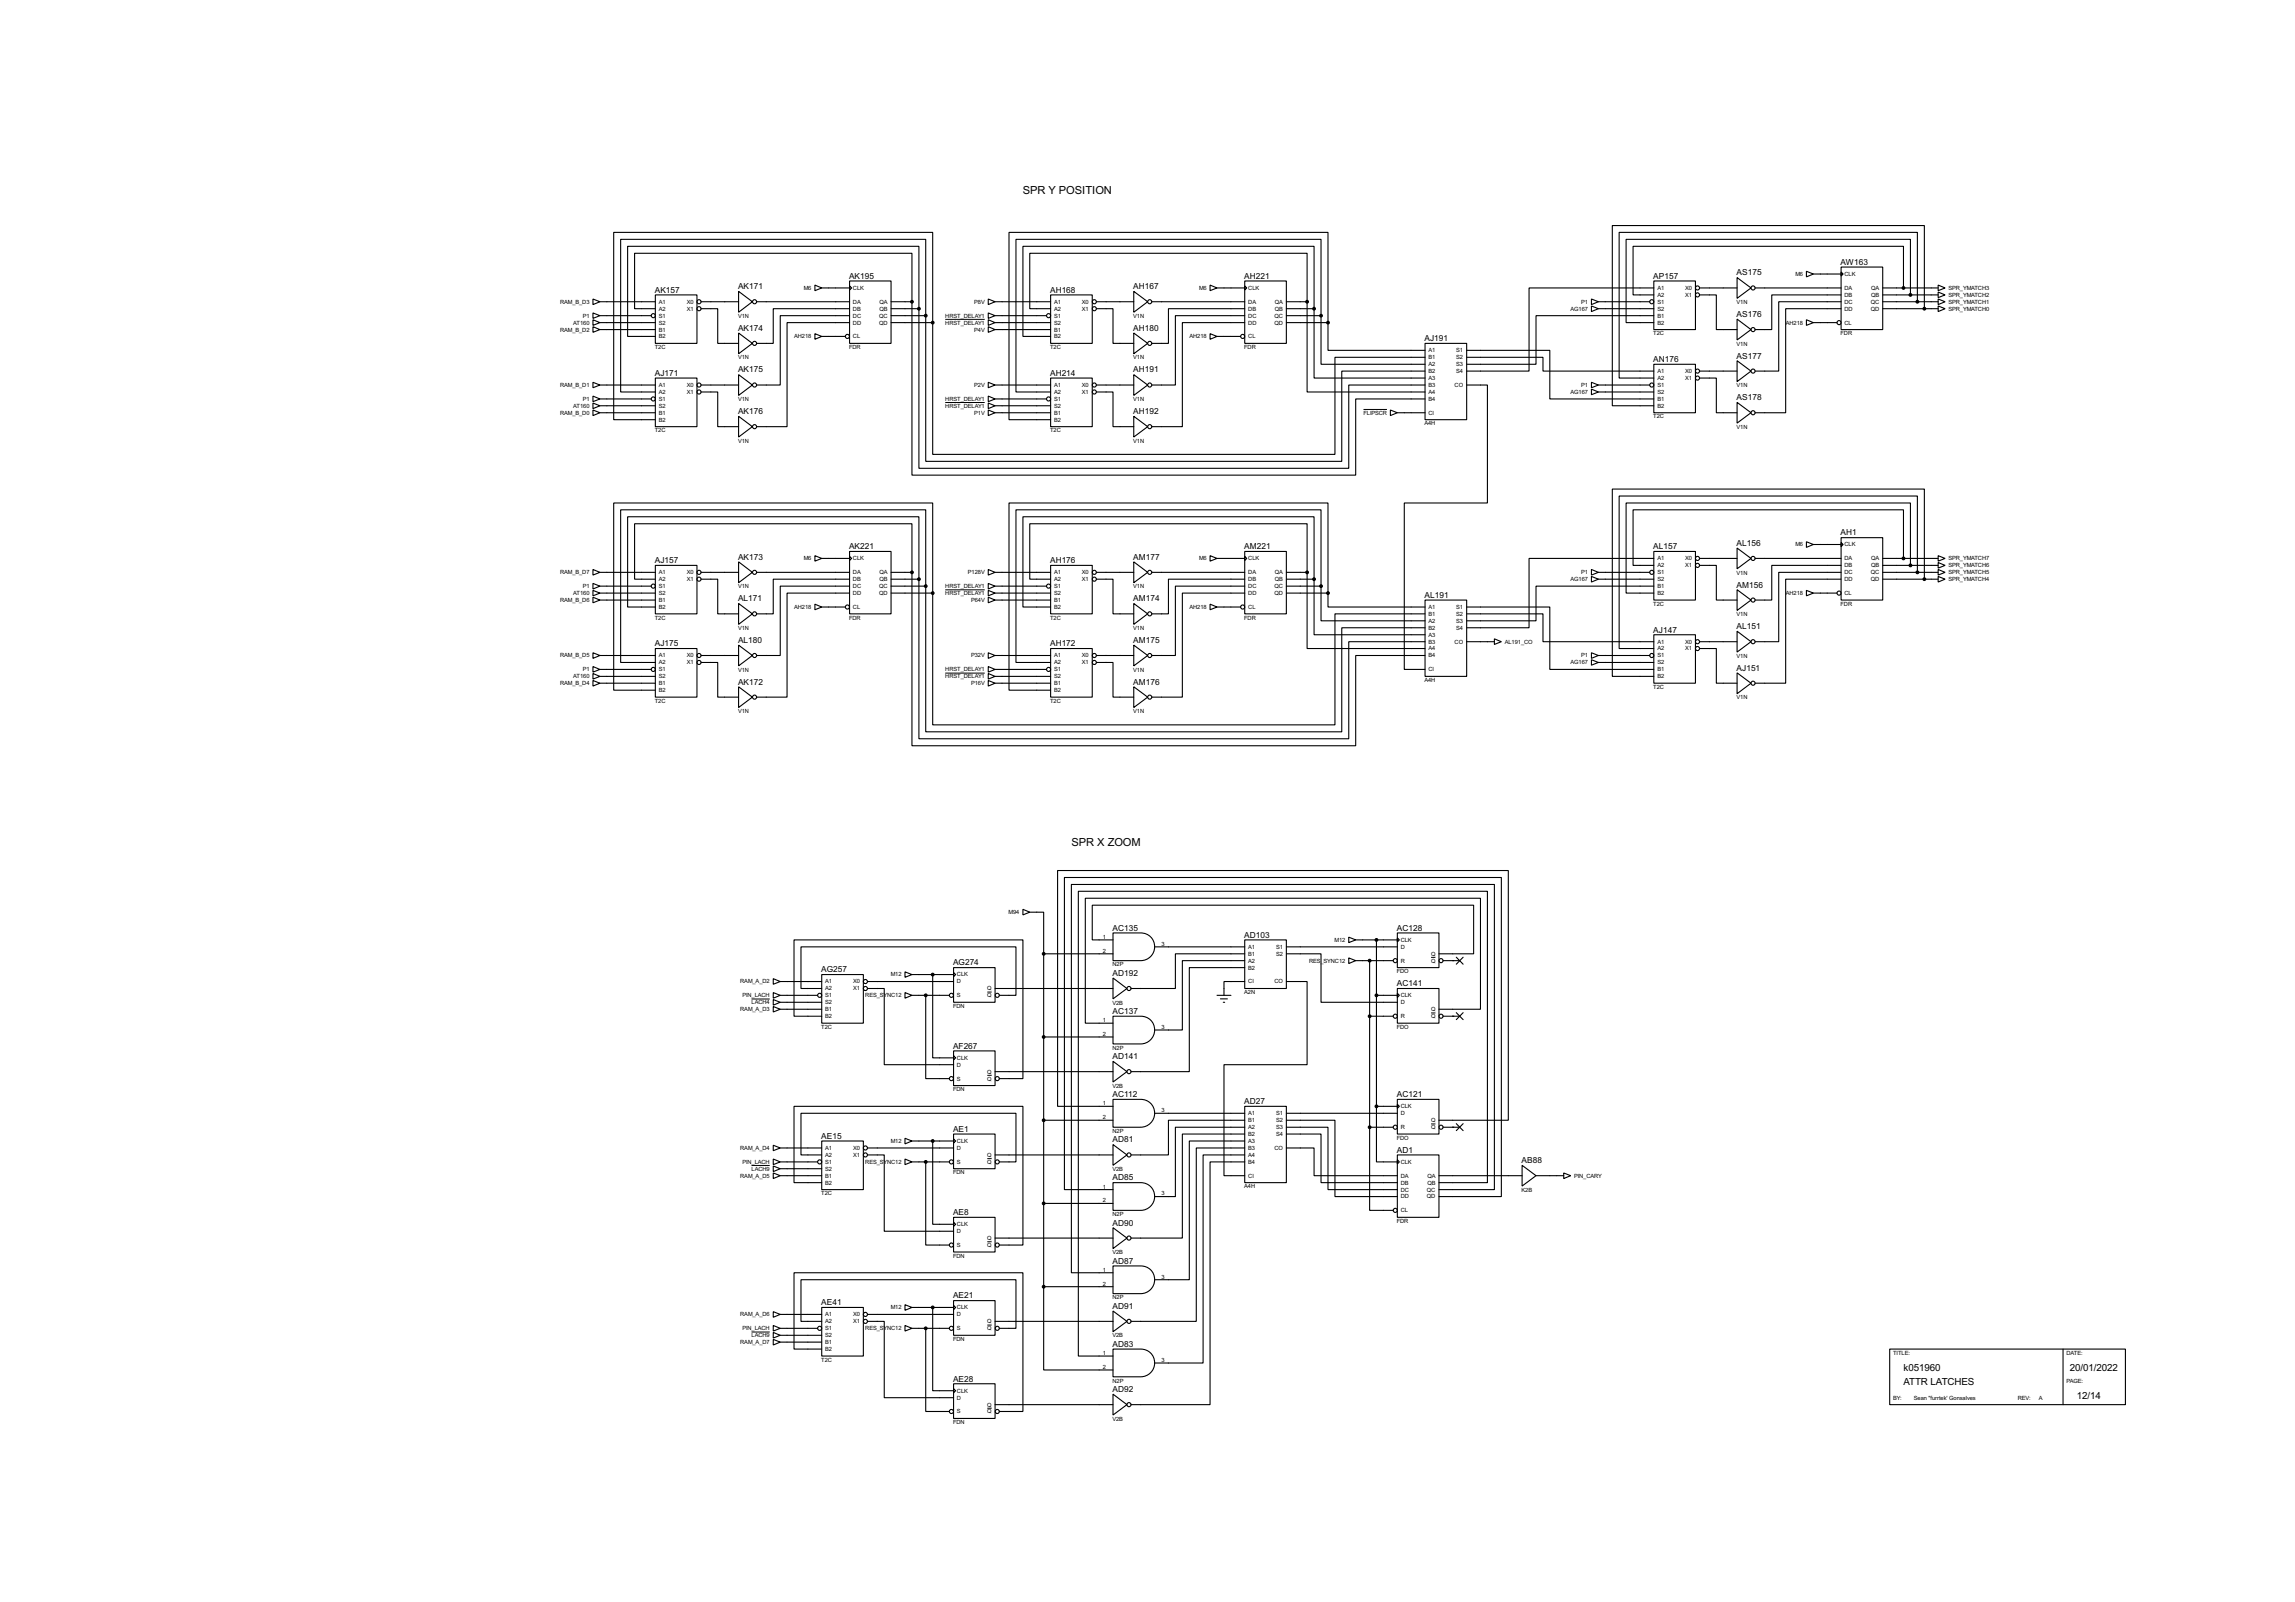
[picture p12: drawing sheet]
<svg xmlns="http://www.w3.org/2000/svg" width="841mm" height="587mm" viewBox="0 0 841 587" stroke-linecap="round" stroke-linejoin="round" font-family="sans-serif">
<defs><g id="words">
<g font-size="4.6">
<text x="374.7" y="71">SPR Y POSITION</text>
<text x="392.5" y="309.8">SPR X ZOOM</text>
</g>
<g font-size="4">
<text x="697.3" y="502.2">k051960</text>
<text x="758.2" y="502.2">20/01/2022</text>
<text x="697.3" y="507.3">ATTR LATCHES</text>
<text x="760.8" y="512.4">12/14</text>
</g>
<g font-size="3.4">
<text x="636.1" y="100.9">AS175</text>
<text x="674.2" y="97">AW163</text>
<text x="239.9" y="107.2">AK157</text>
<text x="270.4" y="105.9">AK171</text>
<text x="311" y="102.1">AK195</text>
<text x="384.7" y="107.2">AH168</text>
<text x="415.1" y="105.9">AH167</text>
<text x="455.8" y="102.1">AH221</text>
<text x="605.6" y="102.1">AP157</text>
<text x="636.1" y="116.1">AS176</text>
<text x="270.4" y="121.2">AK174</text>
<text x="415.1" y="121.2">AH180</text>
<text x="521.8" y="124.9">AJ191</text>
<text x="636.1" y="131.3">AS177</text>
<text x="239.9" y="137.6">AJ171</text>
<text x="270.4" y="136.4">AK175</text>
<text x="384.7" y="137.6">AH214</text>
<text x="415.1" y="136.4">AH191</text>
<text x="605.6" y="132.6">AN176</text>
<text x="636.1" y="146.6">AS178</text>
<text x="270.4" y="151.7">AK176</text>
<text x="415.1" y="151.7">AH192</text>
<text x="674.2" y="196.1">AH1</text>
<text x="311" y="201.1">AK221</text>
<text x="455.8" y="201.1">AM221</text>
<text x="605.6" y="201.1">AL157</text>
<text x="636.1" y="199.9">AL156</text>
<text x="239.9" y="206.3">AJ157</text>
<text x="270.4" y="205">AK173</text>
<text x="384.7" y="206.3">AH176</text>
<text x="415.1" y="205">AM177</text>
<text x="636.1" y="215.2">AM156</text>
<text x="270.4" y="220.2">AL171</text>
<text x="415.1" y="220.2">AM174</text>
<text x="521.8" y="219">AL191</text>
<text x="605.6" y="231.7">AJ147</text>
<text x="636.1" y="230.4">AL151</text>
<text x="239.9" y="236.7">AJ175</text>
<text x="270.4" y="235.5">AL180</text>
<text x="384.7" y="236.7">AH172</text>
<text x="415.1" y="235.5">AM175</text>
<text x="636.1" y="245.6">AJ151</text>
<text x="270.4" y="250.7">AK172</text>
<text x="415.1" y="250.7">AM176</text>
<text x="407.5" y="340.9">AC135</text>
<text x="511.7" y="340.9">AC128</text>
<text x="455.8" y="343.4">AD103</text>
<text x="349.1" y="353.6">AG274</text>
<text x="300.8" y="356.1">AG257</text>
<text x="407.5" y="357.4">AD192</text>
<text x="511.7" y="361.2">AC141</text>
<text x="407.5" y="371.4">AC137</text>
<text x="349.1" y="384.1">AF267</text>
<text x="407.5" y="387.9">AD141</text>
<text x="407.5" y="401.8">AC112</text>
<text x="511.7" y="401.8">AC121</text>
<text x="455.8" y="404.4">AD27</text>
<text x="300.8" y="417.1">AE15</text>
<text x="349.1" y="414.5">AE1</text>
<text x="407.5" y="418.4">AD81</text>
<text x="511.7" y="422.2">AD1</text>
<text x="557.4" y="426">AB88</text>
<text x="407.5" y="432.3">AD85</text>
<text x="349.1" y="445">AE8</text>
<text x="407.5" y="448.8">AD90</text>
<text x="407.5" y="462.8">AD87</text>
<text x="300.8" y="478">AE41</text>
<text x="349.1" y="475.5">AE21</text>
<text x="407.5" y="479.3">AD91</text>
<text x="407.5" y="493.3">AD83</text>
<text x="349.1" y="506">AE28</text>
<text x="407.5" y="509.8">AD92</text>
</g>
<g font-size="2.4">
<text x="657.7" y="101">M6</text>
<text x="675.7" y="101">CLK</text>
<text x="294.4" y="106.2">M6</text>
<text x="312.5" y="106.2">CLK</text>
<text x="439.2" y="106.2">M6</text>
<text x="457.3" y="106.2">CLK</text>
<text x="607.1" y="106.2">A1</text>
<text x="617.3" y="106.2">X0</text>
<text x="675.7" y="106.2">DA</text>
<text x="685.4" y="106.2">QA</text>
<text x="713.8" y="106.2">SPR_YMATCH3</text>
<text x="205.2" y="111.2">RAM_B_D3</text>
<text x="241.4" y="111.2">A1</text>
<text x="241.4" y="113.7">A2</text>
<text x="251.6" y="111.2">X0</text>
<text x="251.6" y="113.7">X1</text>
<text x="312.5" y="111.2">DA</text>
<text x="312.5" y="113.7">DB</text>
<text x="322.2" y="111.2">QA</text>
<text x="322.2" y="113.7">QB</text>
<text x="356.9" y="111.2">P8V</text>
<text x="386.1" y="111.2">A1</text>
<text x="386.1" y="113.7">A2</text>
<text x="396.3" y="111.2">X0</text>
<text x="396.3" y="113.7">X1</text>
<text x="457.3" y="111.2">DA</text>
<text x="457.3" y="113.7">DB</text>
<text x="467" y="111.2">QA</text>
<text x="467" y="113.7">QB</text>
<text x="575.3" y="113.7">AG167</text>
<text x="579.2" y="111.2">P1</text>
<text x="607.1" y="113.7">S2</text>
<text x="607.1" y="108.7">A2</text>
<text x="607.1" y="111.2">S1</text>
<text x="617.3" y="108.7">X1</text>
<text x="636.1" y="111.4">V1N</text>
<text x="675.7" y="108.7">DB</text>
<text x="675.7" y="111.2">DC</text>
<text x="675.7" y="113.7">DD</text>
<text x="685.3" y="111.2">QC</text>
<text x="685.3" y="113.7">QD</text>
<text x="685.4" y="108.7">QB</text>
<text x="713.8" y="108.7">SPR_YMATCH2</text>
<text x="713.8" y="111.2">SPR_YMATCH1</text>
<text x="713.8" y="113.7">SPR_YMATCH0</text>
<text x="210" y="118.9">AT160</text>
<text x="213.5" y="116.3">P1</text>
<text x="241.4" y="118.9">S2</text>
<text x="241.4" y="116.3">S1</text>
<text x="270.4" y="116.4">V1N</text>
<text x="312.5" y="116.3">DC</text>
<text x="312.5" y="118.9">DD</text>
<text x="322.1" y="116.3">QC</text>
<text x="322.1" y="118.9">QD</text>
<text x="346.3" y="116.3">HRST_DELAY1</text>
<text x="346.3" y="118.9">HRST_DELAY1</text>
<text x="386.1" y="118.9">S2</text>
<text x="386.1" y="116.3">S1</text>
<text x="415.1" y="116.4">V1N</text>
<text x="457.3" y="116.3">DC</text>
<text x="457.3" y="118.9">DD</text>
<text x="466.9" y="116.3">QC</text>
<text x="466.9" y="118.9">QD</text>
<text x="607.1" y="116.3">B1</text>
<text x="607.1" y="118.9">B2</text>
<text x="654.2" y="118.9">AH218</text>
<text x="675.7" y="118.9">CL</text>
<text x="205.2" y="121.4">RAM_B_D2</text>
<text x="241.4" y="121.4">B1</text>
<text x="241.4" y="123.9">B2</text>
<text x="290.9" y="123.9">AH218</text>
<text x="312.5" y="123.9">CL</text>
<text x="356.9" y="121.4">P4V</text>
<text x="386.1" y="121.4">B1</text>
<text x="386.1" y="123.9">B2</text>
<text x="435.7" y="123.9">AH218</text>
<text x="457.3" y="123.9">CL</text>
<text x="605.6" y="122.8">T2C</text>
<text x="674.2" y="122.8">FDR</text>
<text x="239.9" y="127.8">T2C</text>
<text x="270.4" y="131.7">V1N</text>
<text x="311" y="127.8">FDR</text>
<text x="384.7" y="127.8">T2C</text>
<text x="415.1" y="131.7">V1N</text>
<text x="455.8" y="127.8">FDR</text>
<text x="523.3" y="129">A1</text>
<text x="523.3" y="131.6">B1</text>
<text x="533.5" y="131.6">S2</text>
<text x="533.5" y="129">S1</text>
<text x="636.1" y="126.6">V1N</text>
<text x="523.3" y="134.1">A2</text>
<text x="523.3" y="136.6">B2</text>
<text x="533.5" y="136.6">S4</text>
<text x="533.5" y="134.1">S3</text>
<text x="607.1" y="136.6">A1</text>
<text x="617.3" y="136.6">X0</text>
<text x="205.2" y="141.7">RAM_B_D1</text>
<text x="241.4" y="141.7">A1</text>
<text x="251.6" y="141.7">X0</text>
<text x="356.9" y="141.7">P2V</text>
<text x="386.1" y="141.7">A1</text>
<text x="396.3" y="141.7">X0</text>
<text x="523.3" y="139.1">A3</text>
<text x="523.3" y="141.7">B3</text>
<text x="532.9" y="141.7">CO</text>
<text x="579.2" y="141.7">P1</text>
<text x="607.1" y="139.1">A2</text>
<text x="607.1" y="141.7">S1</text>
<text x="617.3" y="139.1">X1</text>
<text x="636.1" y="141.8">V1N</text>
<text x="210" y="149.3">AT160</text>
<text x="213.5" y="146.8">P1</text>
<text x="241.4" y="149.3">S2</text>
<text x="241.4" y="144.3">A2</text>
<text x="241.4" y="146.8">S1</text>
<text x="251.6" y="144.3">X1</text>
<text x="270.4" y="146.9">V1N</text>
<text x="346.3" y="146.8">HRST_DELAY1</text>
<text x="346.3" y="149.3">HRST_DELAY1</text>
<text x="386.1" y="149.3">S2</text>
<text x="386.1" y="144.3">A2</text>
<text x="386.1" y="146.8">S1</text>
<text x="396.3" y="144.3">X1</text>
<text x="415.1" y="146.9">V1N</text>
<text x="523.3" y="144.3">A4</text>
<text x="523.3" y="146.8">B4</text>
<text x="575.3" y="144.3">AG167</text>
<text x="607.1" y="144.3">S2</text>
<text x="607.1" y="146.8">B1</text>
<text x="607.1" y="149.3">B2</text>
<text x="205.2" y="151.8">RAM_B_D0</text>
<text x="241.4" y="151.8">B1</text>
<text x="241.4" y="154.4">B2</text>
<text x="356.9" y="151.8">P1V</text>
<text x="386.1" y="151.8">B1</text>
<text x="386.1" y="154.4">B2</text>
<text x="499.5" y="151.8">FLIPSCR</text>
<text x="521.8" y="155.8">A4H</text>
<text x="523.3" y="151.8">CI</text>
<text x="605.6" y="153.2">T2C</text>
<text x="239.9" y="158.4">T2C</text>
<text x="384.7" y="158.4">T2C</text>
<text x="636.1" y="157.1">V1N</text>
<text x="270.4" y="162.2">V1N</text>
<text x="415.1" y="162.2">V1N</text>
<text x="657.7" y="200.1">M6</text>
<text x="675.7" y="200.1">CLK</text>
<text x="294.4" y="205.2">M6</text>
<text x="312.5" y="205.2">CLK</text>
<text x="439.2" y="205.2">M6</text>
<text x="457.3" y="205.2">CLK</text>
<text x="607.1" y="205.2">A1</text>
<text x="607.1" y="207.8">A2</text>
<text x="617.3" y="205.2">X0</text>
<text x="617.3" y="207.8">X1</text>
<text x="675.7" y="205.2">DA</text>
<text x="675.7" y="207.8">DB</text>
<text x="685.4" y="205.2">QA</text>
<text x="685.4" y="207.8">QB</text>
<text x="713.8" y="205.2">SPR_YMATCH7</text>
<text x="713.8" y="207.8">SPR_YMATCH6</text>
<text x="205.2" y="210.3">RAM_B_D7</text>
<text x="213.5" y="215.3">P1</text>
<text x="241.4" y="210.3">A1</text>
<text x="241.4" y="212.8">A2</text>
<text x="241.4" y="215.3">S1</text>
<text x="251.6" y="210.3">X0</text>
<text x="251.6" y="212.8">X1</text>
<text x="270.4" y="215.5">V1N</text>
<text x="312.5" y="210.3">DA</text>
<text x="312.5" y="212.8">DB</text>
<text x="312.5" y="215.3">DC</text>
<text x="322.1" y="215.3">QC</text>
<text x="322.2" y="210.3">QA</text>
<text x="322.2" y="212.8">QB</text>
<text x="346.3" y="215.3">HRST_DELAY1</text>
<text x="354.6" y="210.3">P128V</text>
<text x="386.1" y="210.3">A1</text>
<text x="386.1" y="212.8">A2</text>
<text x="386.1" y="215.3">S1</text>
<text x="396.3" y="210.3">X0</text>
<text x="396.3" y="212.8">X1</text>
<text x="415.1" y="215.5">V1N</text>
<text x="457.3" y="210.3">DA</text>
<text x="457.3" y="212.8">DB</text>
<text x="457.3" y="215.3">DC</text>
<text x="466.9" y="215.3">QC</text>
<text x="467" y="210.3">QA</text>
<text x="467" y="212.8">QB</text>
<text x="575.3" y="212.8">AG167</text>
<text x="579.2" y="210.3">P1</text>
<text x="607.1" y="212.8">S2</text>
<text x="607.1" y="210.3">S1</text>
<text x="607.1" y="215.3">B1</text>
<text x="636.1" y="210.4">V1N</text>
<text x="675.7" y="210.3">DC</text>
<text x="675.7" y="212.8">DD</text>
<text x="685.3" y="210.3">QC</text>
<text x="685.3" y="212.8">QD</text>
<text x="713.8" y="210.3">SPR_YMATCH5</text>
<text x="713.8" y="212.8">SPR_YMATCH4</text>
<text x="205.2" y="220.5">RAM_B_D6</text>
<text x="210" y="217.9">AT160</text>
<text x="241.4" y="217.9">S2</text>
<text x="241.4" y="220.5">B1</text>
<text x="312.5" y="217.9">DD</text>
<text x="322.1" y="217.9">QD</text>
<text x="346.3" y="217.9">HRST_DELAY1</text>
<text x="355.7" y="220.5">P64V</text>
<text x="386.1" y="217.9">S2</text>
<text x="386.1" y="220.5">B1</text>
<text x="457.3" y="217.9">DD</text>
<text x="466.9" y="217.9">QD</text>
<text x="605.6" y="221.9">T2C</text>
<text x="607.1" y="217.9">B2</text>
<text x="654.2" y="217.9">AH218</text>
<text x="674.2" y="221.9">FDR</text>
<text x="675.7" y="217.9">CL</text>
<text x="239.9" y="226.9">T2C</text>
<text x="241.4" y="223">B2</text>
<text x="290.9" y="223">AH218</text>
<text x="311" y="226.9">FDR</text>
<text x="312.5" y="223">CL</text>
<text x="384.7" y="226.9">T2C</text>
<text x="386.1" y="223">B2</text>
<text x="435.7" y="223">AH218</text>
<text x="455.8" y="226.9">FDR</text>
<text x="457.3" y="223">CL</text>
<text x="523.3" y="223">A1</text>
<text x="523.3" y="225.5">B1</text>
<text x="533.5" y="225.5">S2</text>
<text x="533.5" y="223">S1</text>
<text x="636.1" y="225.7">V1N</text>
<text x="270.4" y="230.8">V1N</text>
<text x="415.1" y="230.8">V1N</text>
<text x="523.3" y="228.1">A2</text>
<text x="523.3" y="230.6">B2</text>
<text x="523.3" y="233.2">A3</text>
<text x="533.5" y="230.6">S4</text>
<text x="533.5" y="228.1">S3</text>
<text x="523.3" y="238.2">A4</text>
<text x="523.3" y="235.7">B3</text>
<text x="532.9" y="235.7">CO</text>
<text x="551.2" y="235.7">AL191_CO</text>
<text x="607.1" y="235.7">A1</text>
<text x="607.1" y="238.2">A2</text>
<text x="617.3" y="235.7">X0</text>
<text x="617.3" y="238.2">X1</text>
<text x="205.2" y="240.8">RAM_B_D5</text>
<text x="213.5" y="245.9">P1</text>
<text x="241.4" y="240.8">A1</text>
<text x="241.4" y="243.3">A2</text>
<text x="241.4" y="245.9">S1</text>
<text x="251.6" y="240.8">X0</text>
<text x="251.6" y="243.3">X1</text>
<text x="270.4" y="246">V1N</text>
<text x="346.3" y="245.9">HRST_DELAY1</text>
<text x="355.7" y="240.8">P32V</text>
<text x="386.1" y="240.8">A1</text>
<text x="386.1" y="243.3">A2</text>
<text x="386.1" y="245.9">S1</text>
<text x="396.3" y="240.8">X0</text>
<text x="396.3" y="243.3">X1</text>
<text x="415.1" y="246">V1N</text>
<text x="523.3" y="240.8">B4</text>
<text x="523.3" y="245.9">CI</text>
<text x="575.3" y="243.3">AG167</text>
<text x="579.2" y="240.8">P1</text>
<text x="607.1" y="243.3">S2</text>
<text x="607.1" y="240.8">S1</text>
<text x="607.1" y="245.9">B1</text>
<text x="636.1" y="240.9">V1N</text>
<text x="205.2" y="250.9">RAM_B_D4</text>
<text x="210" y="248.4">AT160</text>
<text x="241.4" y="248.4">S2</text>
<text x="241.4" y="250.9">B1</text>
<text x="346.3" y="248.4">HRST_DELAY1</text>
<text x="355.7" y="250.9">P16V</text>
<text x="386.1" y="248.4">S2</text>
<text x="386.1" y="250.9">B1</text>
<text x="521.8" y="249.8">A4H</text>
<text x="607.1" y="248.4">B2</text>
<text x="239.9" y="257.4">T2C</text>
<text x="241.4" y="253.5">B2</text>
<text x="384.7" y="257.4">T2C</text>
<text x="386.1" y="253.5">B2</text>
<text x="605.6" y="252.3">T2C</text>
<text x="636.1" y="256.2">V1N</text>
<text x="270.4" y="261.2">V1N</text>
<text x="415.1" y="261.2">V1N</text>
<text x="369.5" y="334.8">M94</text>
<text x="404" y="343.8">1</text>
<text x="425.5" y="346.4">3</text>
<text x="457.3" y="347.5">A1</text>
<text x="467.5" y="347.5">S1</text>
<text x="488.9" y="344.9">M12</text>
<text x="513.1" y="344.9">CLK</text>
<text x="513.1" y="347.5">D</text>
<text x="404" y="348.9">2</text>
<text x="407.5" y="353.9">N2P</text>
<text x="457.3" y="352.5">A2</text>
<text x="457.3" y="350">B1</text>
<text x="467.5" y="350">S2</text>
<text x="479.5" y="352.5">RES_SYNC12</text>
<text x="513.1" y="352.5">R</text>
<text x="524.2" y="350">Q</text>
<text x="524.2" y="352.5">Q</text>
<text x="326.3" y="357.6">M12</text>
<text x="350.6" y="357.6">CLK</text>
<text x="457.3" y="355.1">B2</text>
<text x="511.7" y="356.5">FDO</text>
<text x="271.2" y="360.2">RAM_A_D2</text>
<text x="272" y="365.2">PIN_LACH</text>
<text x="302.3" y="360.2">A1</text>
<text x="302.3" y="362.7">A2</text>
<text x="302.3" y="365.2">S1</text>
<text x="312.5" y="360.2">X0</text>
<text x="312.5" y="362.7">X1</text>
<text x="317" y="365.2">RES_SYNC12</text>
<text x="350.6" y="360.2">D</text>
<text x="350.6" y="365.2">S</text>
<text x="361.7" y="362.7">Q</text>
<text x="361.7" y="365.2">Q</text>
<text x="455.8" y="364.1">A2N</text>
<text x="457.3" y="360.2">CI</text>
<text x="466.9" y="360.2">CO</text>
<text x="513.1" y="365.2">CLK</text>
<text x="271.2" y="370.3">RAM_A_D3</text>
<text x="275.3" y="367.8">LACH4</text>
<text x="302.3" y="367.8">S2</text>
<text x="302.3" y="370.3">B1</text>
<text x="349.1" y="369.2">FDN</text>
<text x="407.5" y="367.9">V2B</text>
<text x="513.1" y="367.8">D</text>
<text x="524.2" y="370.3">Q</text>
<text x="300.8" y="376.8">T2C</text>
<text x="302.3" y="372.9">B2</text>
<text x="404" y="374.3">1</text>
<text x="425.5" y="376.8">3</text>
<text x="511.7" y="376.8">FDO</text>
<text x="513.1" y="372.9">R</text>
<text x="524.2" y="372.9">Q</text>
<text x="404" y="379.4">2</text>
<text x="350.6" y="388.1">CLK</text>
<text x="407.5" y="384.4">N2P</text>
<text x="350.6" y="390.6">D</text>
<text x="350.6" y="395.7">S</text>
<text x="361.7" y="393.2">Q</text>
<text x="361.7" y="395.7">Q</text>
<text x="349.1" y="399.7">FDN</text>
<text x="407.5" y="398.4">V2B</text>
<text x="404" y="404.8">1</text>
<text x="425.5" y="407.3">3</text>
<text x="513.1" y="405.9">CLK</text>
<text x="404" y="409.9">2</text>
<text x="457.3" y="408.4">A1</text>
<text x="457.3" y="413.5">A2</text>
<text x="457.3" y="411">B1</text>
<text x="467.5" y="413.5">S3</text>
<text x="467.5" y="411">S2</text>
<text x="467.5" y="408.4">S1</text>
<text x="513.1" y="408.4">D</text>
<text x="513.1" y="413.5">R</text>
<text x="524.2" y="411">Q</text>
<text x="524.2" y="413.5">Q</text>
<text x="326.3" y="418.6">M12</text>
<text x="350.6" y="418.6">CLK</text>
<text x="407.5" y="414.9">N2P</text>
<text x="457.3" y="416">B2</text>
<text x="457.3" y="418.6">A3</text>
<text x="467.5" y="416">S4</text>
<text x="511.7" y="417.4">FDO</text>
<text x="271.2" y="421.1">RAM_A_D4</text>
<text x="302.3" y="421.1">A1</text>
<text x="302.3" y="423.7">A2</text>
<text x="312.5" y="421.1">X0</text>
<text x="312.5" y="423.7">X1</text>
<text x="350.6" y="421.1">D</text>
<text x="361.7" y="423.7">Q</text>
<text x="457.3" y="423.7">A4</text>
<text x="457.3" y="421.1">B3</text>
<text x="466.9" y="421.1">CO</text>
<text x="271.2" y="431.3">RAM_A_D5</text>
<text x="272" y="426.2">PIN_LACH</text>
<text x="275.3" y="428.7">LACH9</text>
<text x="302.3" y="428.7">S2</text>
<text x="302.3" y="426.2">S1</text>
<text x="302.3" y="431.3">B1</text>
<text x="317" y="426.2">RES_SYNC12</text>
<text x="349.1" y="430.1">FDN</text>
<text x="350.6" y="426.2">S</text>
<text x="361.7" y="426.2">Q</text>
<text x="407.5" y="428.9">V2B</text>
<text x="457.3" y="426.2">B4</text>
<text x="457.3" y="431.3">CI</text>
<text x="513.1" y="426.2">CLK</text>
<text x="513.1" y="431.3">DA</text>
<text x="522.9" y="431.3">QA</text>
<text x="576.6" y="431.3">PIN_CARY</text>
<text x="300.8" y="437.8">T2C</text>
<text x="302.3" y="433.8">B2</text>
<text x="404" y="435.3">1</text>
<text x="425.5" y="437.8">3</text>
<text x="455.8" y="435.2">A4H</text>
<text x="513.1" y="433.8">DB</text>
<text x="513.1" y="436.4">DC</text>
<text x="522.7" y="436.4">QC</text>
<text x="522.9" y="433.8">QB</text>
<text x="557.4" y="436.5">K2B</text>
<text x="404" y="440.3">2</text>
<text x="513.1" y="438.9">DD</text>
<text x="513.1" y="444">CL</text>
<text x="522.7" y="438.9">QD</text>
<text x="350.6" y="449.1">CLK</text>
<text x="407.5" y="445.4">N2P</text>
<text x="511.7" y="447.9">FDR</text>
<text x="350.6" y="451.6">D</text>
<text x="361.7" y="454.1">Q</text>
<text x="349.1" y="460.6">FDN</text>
<text x="350.6" y="456.7">S</text>
<text x="361.7" y="456.7">Q</text>
<text x="407.5" y="459.4">V2B</text>
<text x="404" y="465.7">1</text>
<text x="404" y="470.8">2</text>
<text x="425.5" y="468.3">3</text>
<text x="326.3" y="479.5">M12</text>
<text x="350.6" y="479.5">CLK</text>
<text x="407.5" y="475.9">N2P</text>
<text x="271.2" y="482.1">RAM_A_D6</text>
<text x="302.3" y="482.1">A1</text>
<text x="302.3" y="484.6">A2</text>
<text x="312.5" y="482.1">X0</text>
<text x="312.5" y="484.6">X1</text>
<text x="350.6" y="482.1">D</text>
<text x="361.7" y="484.6">Q</text>
<text x="272" y="487.2">PIN_LACH</text>
<text x="275.3" y="489.7">LACH9</text>
<text x="302.3" y="489.7">S2</text>
<text x="302.3" y="487.2">S1</text>
<text x="317" y="487.2">RES_SYNC12</text>
<text x="349.1" y="491.1">FDN</text>
<text x="350.6" y="487.2">S</text>
<text x="361.7" y="487.2">Q</text>
<text x="407.5" y="489.8">V2B</text>
<text x="271.2" y="492.2">RAM_A_D7</text>
<text x="302.3" y="492.2">B1</text>
<text x="302.3" y="494.8">B2</text>
<text x="404" y="496.2">1</text>
<text x="693.5" y="496.2">TITLE:</text>
<text x="757" y="496.2">DATE:</text>
<text x="300.8" y="498.7">T2C</text>
<text x="404" y="501.3">2</text>
<text x="425.5" y="498.8">3</text>
<text x="407.5" y="506.3">N2P</text>
<text x="757" y="506.4">PAGE:</text>
<text x="350.6" y="510">CLK</text>
<text x="350.6" y="512.6">D</text>
<text x="361.7" y="515.1">Q</text>
<text x="693.5" y="512.7">BY:</text>
<text x="701.1" y="512.7">Sean &quot;furrtek' Gonsalves</text>
<text x="739.2" y="512.7">REV:</text>
<text x="746.8" y="512.7">A</text>
<text x="349.1" y="521.6">FDN</text>
<text x="350.6" y="517.6">S</text>
<text x="361.7" y="517.6">Q</text>
<text x="407.5" y="520.3">V2B</text>
</g>
</g></defs>
<g fill="none" stroke="#000" stroke-width=".4">
<path d="M661.7 99.4l2.6 1-2.6 1zM674.4 97.8h15.3v22.9h-15.3zM674.4 99.6l.8 .8-.8 .7zM217.2 109.5l2.6 1-2.6 1.1zM217.2 114.6l2.6 1-2.6 1zM217.2 117.1l2.6 1.1-2.6 1zM217.2 119.7l2.6 1-2.6 1zM219.8 110.5h20.3M219.8 115.6h18.8M219.8 118.2h20.3M240.1 108h15.2v17.8h-15.2zM256.8 113.1h6.1v12.7h7.7"/>
<path d="M256.8 110.5h13.8M270.6 106.7l5 3.8-5 3.9zM277.2 110.5h34M298.5 104.4l2.5 1.1-2.5 1zM301 105.5h10.2M311.2 102.9h15.2v22.9h-15.2zM311.2 104.7l.8 .8-.8 .7zM311.2 113.1h-27.9v12.7h-6.1M311.2 115.6h-25.4v25.4h-8.6M311.2 118.2h-22.9v38.1h-11.1M326.4 110.5h7.7M326.4 115.6h12.7"/>
<path d="M326.4 118.2h15.3M326.4 113.1h10.2M334.1 110.5v-17.7h-101.6v20.3h7.6M334.1 110.5v63.5h162.5v-27.9h25.4M336.6 113.1v-22.9h-106.7v33h10.2M336.6 113.1v58.4h157.5v-30.5h27.9M339.1 115.6v-27.9h-111.7v55.9h12.7M339.1 115.6v53.4h152.4v-33.1h30.5M341.7 118.2v-33.1h-116.9v68.6h15.3M341.7 118.2v48.2h147.3v-35.5h33M362 109.5l2.5 1-2.5 1.1zM362 114.6l2.5 1-2.5 1z"/>
<path d="M362 117.1l2.5 1.1-2.5 1zM362 119.7l2.5 1-2.5 1zM364.5 110.5h20.4M364.5 115.6h18.8M364.5 118.2h20.4M384.9 108h15.2v17.8h-15.2zM401.6 113.1h6.1v12.7h7.6M401.6 110.5h13.7M415.3 106.7l5.1 3.8-5.1 3.9zM421.9 110.5h34.1M443.3 104.4l2.5 1.1-2.5 1zM445.8 105.5h10.2"/>
<path d="M456 102.9h15.2v22.9h-15.2zM456 104.7l.7 .8-.7 .7zM456 113.1h-28v12.7h-6.1M456 115.6h-25.4v25.4h-8.7M456 118.2h-22.9v38.1h-11.2M471.2 110.5h7.6M471.2 115.6h12.7M471.2 118.2h15.3M471.2 113.1h10.2M478.8 110.5v-17.7h-101.6v20.3h7.7M478.8 110.5v33.1h43.2M481.4 113.1v-22.9h-106.7v33h10.2"/>
<path d="M481.4 113.1v25.4h40.6M483.9 115.6v-27.9h-111.7v55.9h12.7M483.9 115.6v17.8h38.1M486.5 118.2v-33.1h-116.9v68.6h15.3M486.5 118.2v10.1h35.5M583 109.5l2.5 1-2.5 1.1zM583 112.1l2.5 1-2.5 1zM585.5 110.5h18.8M585.5 113.1h20.3M605.8 102.9h15.3v17.8h-15.3zM605.8 105.5h-45.7v30.4h-22.8M605.8 115.6h-43.1v17.8h-25.4"/>
<path d="M622.6 108h6.1v12.7h7.6M622.6 105.5h13.7M636.3 101.7l5.1 3.8-5.1 3.8zM636.3 116.9l5.1 3.8-5.1 3.8zM642.9 105.5h31.5M661.7 117.1l2.6 1.1-2.6 1zM664.3 118.2h8.6M664.3 100.4h10.1M674.4 108h-25.4v12.7h-6.1M674.4 110.5h-22.8v25.4h-8.7M674.4 113.1h-20.3v38.1h-11.2M689.7 110.5h20.3"/>
<path d="M689.7 105.5h20.3M689.7 113.1h20.3M689.7 108h20.3M697.3 105.5v-15.3h-99.1v17.8h7.6M699.8 108v-20.3h-104.1v30.5h10.1M702.4 110.5v-25.4h-109.3v53.4h12.7M704.9 113.1v-30.5h-114.3v66h15.2M710 104.4l2.5 1.1-2.5 1zM710 107l2.5 1-2.5 1zM710 109.5l2.5 1-2.5 1.1zM710 112.1l2.5 1-2.5 1zM219.8 120.7h20.3"/>
<path d="M240.1 138.5h15.2v17.8h-15.2zM270.6 122l5 3.8-5 3.8zM270.6 137.2l5 3.8-5 3.8zM298.5 122.2l2.5 1-2.5 1.1zM301 123.2h8.7M364.5 120.7h20.4M384.9 138.5h15.2v17.8h-15.2zM415.3 122l5.1 3.8-5.1 3.8zM415.3 137.2l5.1 3.8-5.1 3.8zM443.3 122.2l2.5 1-2.5 1.1zM445.8 123.2h8.7M522 125.8h15.3v27.9h-15.3z"/>
<path d="M537.3 130.9h27.9v5h40.6M537.3 128.3h30.4v17.8h38.1M605.8 133.4h15.3v17.8h-15.3zM622.6 138.5h6.1v12.7h7.6M622.6 135.9h13.7M636.3 132.1l5.1 3.8-5.1 3.9zM217.2 140l2.6 1-2.6 1zM217.2 145.1l2.6 1-2.6 1zM217.2 147.6l2.6 1-2.6 1.1zM217.2 150.2l2.6 1-2.6 1zM219.8 151.2h20.3M219.8 141h20.3"/>
<path d="M219.8 146.1h18.8M219.8 148.6h20.3M256.8 143.6h6.1v12.7h7.7M256.8 141h13.8M270.6 152.5l5 3.8-5 3.8zM362 140l2.5 1-2.5 1zM362 145.1l2.5 1-2.5 1zM362 147.6l2.5 1-2.5 1.1zM362 150.2l2.5 1-2.5 1zM364.5 151.2h20.4M364.5 141h20.4M364.5 146.1h18.8"/>
<path d="M364.5 148.6h20.4M401.6 143.6h6.1v12.7h7.6M401.6 141h13.7M415.3 152.5l5.1 3.8-5.1 3.8zM509.3 150.2l2.6 1-2.6 1zM511.9 151.2h10.1M537.3 141h7.6v43.2h-30.5v61h7.6M583 140l2.5 1-2.5 1zM583 142.5l2.5 1.1-2.5 1zM585.5 141h18.8M585.5 143.6h20.3M636.3 147.4l5.1 3.8-5.1 3.8z"/>
<path d="M661.7 198.4l2.6 1-2.6 1.1zM664.3 199.4h10.1M674.4 196.9h15.3v22.9h-15.3zM674.4 198.7l.8 .7-.8 .8zM217.2 208.6l2.6 1-2.6 1zM217.2 213.7l2.6 1-2.6 1zM217.2 216.2l2.6 1-2.6 1zM217.2 218.7l2.6 1.1-2.6 1zM219.8 209.6h20.3M219.8 214.7h18.8M219.8 217.2h20.3M219.8 219.8h20.3"/>
<path d="M240.1 207.1h15.2v17.7h-15.2zM256.8 212.1h6.1v12.7h7.7M256.8 209.6h13.8M270.6 205.8l5 3.8-5 3.8zM277.2 209.6h34M298.5 203.5l2.5 1-2.5 1zM301 204.5h10.2M311.2 202h15.2v22.8h-15.2zM311.2 203.8l.8 .7-.8 .8zM311.2 212.1h-27.9v12.7h-6.1M311.2 214.7h-25.4v25.4h-8.6M311.2 217.2h-22.9v38.1h-11.1"/>
<path d="M326.4 209.6h7.7M326.4 214.7h12.7M326.4 217.2h15.3M326.4 212.1h10.2M334.1 209.6v-17.8h-101.6v20.3h7.6M334.1 209.6v63.5h162.5v-33h25.4M336.6 212.1v-22.8h-106.7v33h10.2M336.6 212.1v58.5h157.5v-35.6h27.9M339.1 214.7v-28h-111.7v55.9h12.7M339.1 214.7v53.3h152.4v-38.1h30.5M341.7 217.2v-33h-116.9v68.6h15.3M341.7 217.2v48.3h147.3v-40.7h33"/>
<path d="M362 213.7l2.5 1-2.5 1zM362 216.2l2.5 1-2.5 1zM362 208.6l2.5 1-2.5 1zM362 218.7l2.5 1.1-2.5 1zM364.5 209.6h20.4M364.5 214.7h18.8M364.5 217.2h20.4M364.5 219.8h20.4M384.9 207.1h15.2v17.7h-15.2zM401.6 212.1h6.1v12.7h7.6M401.6 209.6h13.7M415.3 205.8l5.1 3.8-5.1 3.8z"/>
<path d="M421.9 209.6h34.1M443.3 203.5l2.5 1-2.5 1zM445.8 204.5h10.2M456 202h15.2v22.8h-15.2zM456 203.8l.7 .7-.7 .8zM456 212.1h-28v12.7h-6.1M456 214.7h-25.4v25.4h-8.7M456 217.2h-22.9v38.1h-11.2M471.2 209.6h7.6M471.2 214.7h12.7M471.2 217.2h15.3M471.2 212.1h10.2"/>
<path d="M478.8 209.6v-17.8h-101.6v20.3h7.7M478.8 209.6v27.9h43.2M481.4 212.1v-22.8h-106.7v33h10.2M481.4 212.1v20.4h40.6M483.9 214.7v-28h-111.7v55.9h12.7M483.9 214.7v12.7h38.1M486.5 217.2v-33h-116.9v68.6h15.3M486.5 217.2v5.1h35.5M522 219.8h15.3v27.9h-15.3zM583 208.6l2.5 1-2.5 1zM583 211.1l2.5 1-2.5 1.1zM585.5 209.6h18.8"/>
<path d="M585.5 212.1h20.3M605.8 202h15.3v17.8h-15.3zM605.8 204.5h-45.7v25.4h-22.8M605.8 214.7h-43.1v12.7h-25.4M622.6 207.1h6.1v12.7h7.6M622.6 204.5h13.7M636.3 200.7l5.1 3.8-5.1 3.8zM636.3 216l5.1 3.8-5.1 3.8zM642.9 204.5h31.5M661.7 216.2l2.6 1-2.6 1zM664.3 217.2h8.6M674.4 207.1h-25.4v12.7h-6.1"/>
<path d="M674.4 209.6h-22.8v25.4h-8.7M674.4 212.1h-20.3v38.1h-11.2M689.7 209.6h20.3M689.7 204.5h20.3M689.7 212.1h20.3M689.7 207.1h20.3M697.3 204.5v-17.8h-99.1v20.4h7.6M699.8 207.1v-22.9h-104.1v33h10.1M702.4 209.6v-27.9h-109.3v55.8h12.7M704.9 212.1v-33h-114.3v68.6h15.2M710 203.5l2.5 1-2.5 1zM710 206l2.5 1.1-2.5 1z"/>
<path d="M710 208.6l2.5 1-2.5 1zM710 211.1l2.5 1-2.5 1.1zM217.2 239.1l2.6 1-2.6 1zM240.1 237.5h15.2v17.8h-15.2zM270.6 221l5 3.8-5 3.9zM270.6 236.3l5 3.8-5 3.8zM298.5 221.3l2.5 1-2.5 1zM301 222.3h8.7M362 239.1l2.5 1-2.5 1zM384.9 237.5h15.2v17.8h-15.2zM415.3 221l5.1 3.8-5.1 3.9zM415.3 236.3l5.1 3.8-5.1 3.8z"/>
<path d="M443.3 221.3l2.5 1-2.5 1zM445.8 222.3h8.7M537.3 224.8h27.9v10.2h40.6M537.3 222.3h30.4v22.9h38.1M537.3 235h10.1M547.4 234l2.6 1-2.6 1zM583 239.1l2.5 1-2.5 1zM605.8 232.5h15.3v17.7h-15.3zM622.6 237.5h6.1v12.7h7.6M622.6 235h13.7M636.3 231.2l5.1 3.8-5.1 3.8zM217.2 244.1l2.6 1.1-2.6 1z"/>
<path d="M217.2 246.7l2.6 1-2.6 1zM217.2 249.2l2.6 1-2.6 1.1zM219.8 240.1h20.3M219.8 245.2h18.8M219.8 247.7h20.3M219.8 250.2h20.3M256.8 242.6h6.1v12.7h7.7M256.8 240.1h13.8M270.6 251.5l5 3.8-5 3.8zM362 244.1l2.5 1.1-2.5 1zM362 246.7l2.5 1-2.5 1zM362 249.2l2.5 1-2.5 1.1z"/>
<path d="M364.5 240.1h20.4M364.5 245.2h18.8M364.5 247.7h20.4M364.5 250.2h20.4M401.6 242.6h6.1v12.7h7.6M401.6 240.1h13.7M415.3 251.5l5.1 3.8-5.1 3.8zM583 241.6l2.5 1-2.5 1zM585.5 240.1h18.8M585.5 242.6h20.3M636.3 246.4l5.1 3.8-5.1 3.9zM374.7 333l2.5 1.1-2.5 1z"/>
<path d="M377.2 334.1h5.1v15.2M283.3 358.4l2.5 1.1-2.5 1zM285.8 359.5h15.2M301 356.9h15.3v17.8h-15.3zM317.8 359.5h31.5M331.5 355.9l2.6 1-2.6 1zM334.1 356.9h15.2M341.7 356.9v30.5h7.6M349.3 354.4h15.2v12.7h-15.2zM349.3 356.2l.8 .7-.8 .8zM382.3 349.3v121.9M382.3 349.3h25.4"/>
<path d="M407.7 341.7h10.2a5.1 5.1 0 0 1 5.1 5 5.1 5.1 0 0 1-5.1 5.1h-10.2zM407.7 358.2l5.1 3.8-5.1 3.8zM407.7 344.2h-7.6v-12.7h139.7v17.8h-12.7M423 346.8h33M456 344.2h15.2v17.8h-15.2zM456 349.3h-25.4v12.7h-16.3M456 354.4h-20.3v38.1h-21.4M456 359.5h-7.6v5M456 351.8h-22.9v25.4h-10.1M471.2 359.5h7.6v30.4h-30.4v40.7h7.6M471.2 349.3h12.7v17.8h28M471.2 346.8h40.7"/>
<path d="M494.1 343.2l2.5 1-2.5 1zM494.1 350.8l2.5 1-2.5 1.1zM496.6 344.2h15.3M496.6 351.8h13.7M501.7 351.8v61M504.2 344.2v61M511.9 341.7h15.2v12.7h-15.2zM511.9 343.5l.7 .7-.7 .8zM528.6 351.8h6.1M533.5 350.6l2.5 2.5M536 350.6l-2.5 2.5M283.3 366.1l2.5 1-2.5 1z"/>
<path d="M283.3 363.5l2.5 1-2.5 1.1zM283.3 368.6l2.5 1-2.5 1zM285.8 367.1h15.2M285.8 364.5h13.7M285.8 369.6h15.2M301 362h-7.6v-15.2h78.8v17.7h-6.1M301 372.2h-10.1v-28h83.8v50.8h-8.6M317.8 362h6.1v27.9h25.4M331.5 363.5l2.6 1-2.6 1.1zM334.1 364.5h13.7M339.1 364.5v30.5h8.7M364.5 362h43.2"/>
<path d="M382.3 379.8h25.4M407.7 372.2h10.2a5.1 5.1 0 0 1 5.1 5 5.1 5.1 0 0 1-5.1 5.1h-10.2zM445.8 364.5h5.1M447.1 365.8h2.5M448.1 367.1h.5M501.7 372.2h8.6M504.2 364.5h7.7M511.9 362h15.2v12.7h-15.2zM511.9 363.8l.7 .7-.7 .8zM527.1 369.6h15.2v-40.6h-144.7v45.7h10.1M528.6 372.2h6.1M533.5 370.9l2.5 2.5"/>
<path d="M536 370.9l-2.5 2.5M349.3 384.9h15.2v12.7h-15.2zM349.3 386.6l.8 .8-.8 .8zM364.5 392.5h43.2M407.7 388.7l5.1 3.8-5.1 3.8zM283.3 419.4l2.5 1-2.5 1zM301 417.9h15.3v17.8h-15.3zM331.5 416.9l2.6 1-2.6 1zM334.1 417.9h15.2M341.7 417.9v30.5h7.6M349.3 415.3h15.2v12.7h-15.2zM349.3 417.1l.8 .8-.8 .7z"/>
<path d="M382.3 410.3h25.4M407.7 402.6h10.2a5.1 5.1 0 0 1 5.1 5.1 5.1 5.1 0 0 1-5.1 5.1h-10.2zM407.7 419.2l5.1 3.8-5.1 3.8zM407.7 405.2h-20.3v-86.4h165.1v91.5h-25.4M423 407.7h33M456 405.2h15.2v27.9h-15.2zM456 410.3h-28v12.7h-13.7M456 412.8h-25.4v25.4h-7.6M456 415.3h-22.9v38.1h-18.8M456 417.9h-20.3v50.8h-12.7M471.2 415.3h12.7v17.8h28M471.2 412.8h15.3v22.9h25.4"/>
<path d="M471.2 410.3h17.8v27.9h22.9M471.2 407.7h40.7M501.7 412.8v30.5h8.6M501.7 412.8h8.6M504.2 405.2v20.3h7.7M504.2 405.2h7.7M511.9 402.6h15.2v12.7h-15.2zM511.9 404.4l.7 .8-.7 .7zM528.6 412.8h6.1M533.5 411.5l2.5 2.6M536 411.5l-2.5 2.6M283.3 424.5l2.5 1-2.5 1z"/>
<path d="M283.3 427l2.5 1-2.5 1.1zM283.3 429.6l2.5 1-2.5 1zM285.8 430.6h15.2M285.8 420.4h15.2M285.8 428h15.2M285.8 425.5h13.7M301 423h-7.6v-15.3h78.8v17.8h-6.1M301 433.1h-10.1v-27.9h83.8v50.8h-8.6M317.8 423h6.1v27.9h25.4M317.8 420.4h31.5M331.5 424.5l2.6 1-2.6 1zM334.1 425.5h13.7"/>
<path d="M339.1 425.5v30.5h8.7M364.5 423h43.2M407.7 433.1h10.2a5.1 5.1 0 0 1 5.1 5.1 5.1 5.1 0 0 1-5.1 5.1h-10.2zM407.7 435.7h-17.8v-114.3h160.1v116.8h-22.9M456 420.4h-17.8v63.5h-23.9M456 423h-15.3v76.2h-17.7M456 425.5h-12.7v88.9h-29M471.2 420.4h10.2v10.2h30.5M511.9 423h15.2v22.8h-15.2zM511.9 424.7l.7 .8-.7 .8zM527.1 435.7h20.3v-111.8h-154.9v142.2h15.2M527.1 433.1h17.8v-106.7h-149.9v170.2h12.7"/>
<path d="M527.1 430.6h30.5M557.6 426.8l5.1 3.8-5.1 3.8zM562.7 430.6h10.1M572.8 429.6l2.6 1-2.6 1zM349.3 445.8h15.2v12.7h-15.2zM349.3 447.6l.8 .8-.8 .7zM364.5 453.4h43.2M382.3 440.7h25.4M407.7 449.6l5.1 3.8-5.1 3.9zM301 478.8h15.3v17.8h-15.3zM331.5 477.8l2.6 1-2.6 1.1zM334.1 478.8h15.2"/>
<path d="M341.7 478.8v30.5h7.6M349.3 476.3h15.2v12.7h-15.2zM349.3 478.1l.8 .7-.8 .8zM382.3 471.2v30.5h25.4M382.3 471.2h25.4M407.7 463.6h10.2a5.1 5.1 0 0 1 5.1 5.1 5.1 5.1 0 0 1-5.1 5.1h-10.2zM283.3 485.4l2.5 1.1-2.5 1zM283.3 480.4l2.5 1-2.5 1zM283.3 488l2.5 1-2.5 1zM283.3 490.5l2.5 1-2.5 1.1zM285.8 481.4h15.2M285.8 486.5h13.7"/>
<path d="M285.8 489h15.2M285.8 491.5h15.2M301 483.9h-7.6v-15.2h78.8v17.8h-6.1M301 494.1h-10.1v-28h83.8v50.8h-8.6M317.8 483.9h6.1v28h25.4M317.8 481.4h31.5M331.5 485.4l2.6 1.1-2.6 1zM334.1 486.5h13.7M339.1 486.5v30.4h8.7M364.5 483.9h43.2M407.7 480.1l5.1 3.8-5.1 3.8zM407.7 494.1h10.2a5.1 5.1 0 0 1 5.1 5 5.1 5.1 0 0 1-5.1 5.1h-10.2z"/>
<path d="M692.2 494.1h86.4v20.3h-86.4zM755.7 494.1v20.3M349.3 506.8h15.2v12.7h-15.2zM349.3 508.6l.8 .7-.8 .8zM364.5 514.4h43.2M407.7 510.6l5.1 3.8-5.1 3.8z"/>
<circle cx="239.3" cy="115.6" r=".75"/>
<circle cx="256" cy="110.5" r=".75"/>
<circle cx="256" cy="113.1" r=".75"/>
<circle cx="276.4" cy="110.5" r=".75"/>
<circle cx="384.1" cy="115.6" r=".75"/>
<circle cx="400.8" cy="113.1" r=".75"/>
<circle cx="400.8" cy="110.5" r=".75"/>
<circle cx="421.1" cy="110.5" r=".75"/>
<circle cx="605" cy="110.5" r=".75"/>
<circle cx="621.8" cy="108" r=".75"/>
<circle cx="621.8" cy="105.5" r=".75"/>
<circle cx="642.1" cy="105.5" r=".75"/>
<circle cx="673.6" cy="118.2" r=".75"/>
<circle cx="276.4" cy="125.8" r=".75"/>
<circle cx="310.4" cy="123.2" r=".75"/>
<circle cx="421.1" cy="125.8" r=".75"/>
<circle cx="455.2" cy="123.2" r=".75"/>
<circle cx="621.8" cy="138.5" r=".75"/>
<circle cx="621.8" cy="135.9" r=".75"/>
<circle cx="642.1" cy="120.7" r=".75"/>
<circle cx="642.1" cy="135.9" r=".75"/>
<circle cx="239.3" cy="146.1" r=".75"/>
<circle cx="256" cy="143.6" r=".75"/>
<circle cx="256" cy="141" r=".75"/>
<circle cx="276.4" cy="156.3" r=".75"/>
<circle cx="276.4" cy="141" r=".75"/>
<circle cx="384.1" cy="146.1" r=".75"/>
<circle cx="400.8" cy="143.6" r=".75"/>
<circle cx="400.8" cy="141" r=".75"/>
<circle cx="421.1" cy="156.3" r=".75"/>
<circle cx="421.1" cy="141" r=".75"/>
<circle cx="605" cy="141" r=".75"/>
<circle cx="642.1" cy="151.2" r=".75"/>
<circle cx="239.3" cy="214.7" r=".75"/>
<circle cx="256" cy="212.1" r=".75"/>
<circle cx="256" cy="209.6" r=".75"/>
<circle cx="276.4" cy="209.6" r=".75"/>
<circle cx="384.1" cy="214.7" r=".75"/>
<circle cx="400.8" cy="212.1" r=".75"/>
<circle cx="400.8" cy="209.6" r=".75"/>
<circle cx="421.1" cy="209.6" r=".75"/>
<circle cx="605" cy="209.6" r=".75"/>
<circle cx="621.8" cy="204.5" r=".75"/>
<circle cx="621.8" cy="207.1" r=".75"/>
<circle cx="642.1" cy="219.8" r=".75"/>
<circle cx="642.1" cy="204.5" r=".75"/>
<circle cx="673.6" cy="217.2" r=".75"/>
<circle cx="276.4" cy="224.8" r=".75"/>
<circle cx="310.4" cy="222.3" r=".75"/>
<circle cx="421.1" cy="224.8" r=".75"/>
<circle cx="455.2" cy="222.3" r=".75"/>
<circle cx="621.8" cy="235" r=".75"/>
<circle cx="621.8" cy="237.5" r=".75"/>
<circle cx="642.1" cy="235" r=".75"/>
<circle cx="239.3" cy="245.2" r=".75"/>
<circle cx="256" cy="240.1" r=".75"/>
<circle cx="256" cy="242.6" r=".75"/>
<circle cx="276.4" cy="240.1" r=".75"/>
<circle cx="276.4" cy="255.3" r=".75"/>
<circle cx="384.1" cy="245.2" r=".75"/>
<circle cx="400.8" cy="240.1" r=".75"/>
<circle cx="400.8" cy="242.6" r=".75"/>
<circle cx="421.1" cy="240.1" r=".75"/>
<circle cx="421.1" cy="255.3" r=".75"/>
<circle cx="605" cy="240.1" r=".75"/>
<circle cx="642.1" cy="250.2" r=".75"/>
<circle cx="317" cy="359.5" r=".75"/>
<circle cx="511.1" cy="351.8" r=".75"/>
<circle cx="527.8" cy="351.8" r=".75"/>
<circle cx="300.2" cy="364.5" r=".75"/>
<circle cx="317" cy="362" r=".75"/>
<circle cx="348.5" cy="364.5" r=".75"/>
<circle cx="365.3" cy="364.5" r=".75"/>
<circle cx="413.5" cy="362" r=".75"/>
<circle cx="511.1" cy="372.2" r=".75"/>
<circle cx="527.8" cy="372.2" r=".75"/>
<circle cx="348.5" cy="395" r=".75"/>
<circle cx="365.3" cy="395" r=".75"/>
<circle cx="413.5" cy="392.5" r=".75"/>
<circle cx="511.1" cy="412.8" r=".75"/>
<circle cx="527.8" cy="412.8" r=".75"/>
<circle cx="300.2" cy="425.5" r=".75"/>
<circle cx="317" cy="420.4" r=".75"/>
<circle cx="317" cy="423" r=".75"/>
<circle cx="348.5" cy="425.5" r=".75"/>
<circle cx="365.3" cy="425.5" r=".75"/>
<circle cx="413.5" cy="423" r=".75"/>
<circle cx="348.5" cy="456" r=".75"/>
<circle cx="365.3" cy="456" r=".75"/>
<circle cx="413.5" cy="453.4" r=".75"/>
<circle cx="511.1" cy="443.3" r=".75"/>
<circle cx="300.2" cy="486.5" r=".75"/>
<circle cx="317" cy="481.4" r=".75"/>
<circle cx="317" cy="483.9" r=".75"/>
<circle cx="348.5" cy="486.5" r=".75"/>
<circle cx="365.3" cy="486.5" r=".75"/>
<circle cx="413.5" cy="483.9" r=".75"/>
<circle cx="348.5" cy="516.9" r=".75"/>
<circle cx="365.3" cy="516.9" r=".75"/>
<circle cx="413.5" cy="514.4" r=".75"/>
</g>
<g fill="#000">
<circle cx="532.2" cy="351.8" r=".2"/>
<circle cx="532.2" cy="372.2" r=".2"/>
<circle cx="532.2" cy="412.8" r=".2"/>
</g>
<g fill="none" stroke="#000" stroke-width=".37">
<path d="M346.3 117h14.4M346.3 147.4h14.4M499.5 150h8.6M346.3 216h14.4M346.3 246.5h14.4M524.2 350.6h1.6M275.3 365.9h6.7M361.7 363.3h1.6M524.2 371h1.6M361.7 393.8h1.6M524.2 411.6h1.6M275.3 426.8h6.7"/>
<path d="M361.7 424.3h1.6M361.7 454.8h1.6M275.3 487.8h6.7M361.7 485.3h1.6M361.7 515.7h1.6"/>
</g>
<g fill="#000" stroke="#000" stroke-width=".4">
<circle cx="334" cy="110.5" r=".5"/>
<circle cx="336.6" cy="113.1" r=".5"/>
<circle cx="339.1" cy="115.6" r=".5"/>
<circle cx="341.6" cy="118.2" r=".5"/>
<circle cx="478.8" cy="110.5" r=".5"/>
<circle cx="481.3" cy="113.1" r=".5"/>
<circle cx="483.9" cy="115.6" r=".5"/>
<circle cx="486.4" cy="118.2" r=".5"/>
<circle cx="697.2" cy="105.5" r=".5"/>
<circle cx="699.8" cy="108" r=".5"/>
<circle cx="702.3" cy="110.5" r=".5"/>
<circle cx="704.9" cy="113.1" r=".5"/>
<circle cx="334" cy="209.6" r=".5"/>
<circle cx="336.6" cy="212.1" r=".5"/>
<circle cx="339.1" cy="214.7" r=".5"/>
<circle cx="341.6" cy="217.2" r=".5"/>
<circle cx="478.8" cy="209.6" r=".5"/>
<circle cx="481.3" cy="212.1" r=".5"/>
<circle cx="483.9" cy="214.7" r=".5"/>
<circle cx="486.4" cy="217.2" r=".5"/>
<circle cx="697.2" cy="204.5" r=".5"/>
<circle cx="699.8" cy="207.1" r=".5"/>
<circle cx="702.3" cy="209.6" r=".5"/>
<circle cx="704.9" cy="212.1" r=".5"/>
<circle cx="341.6" cy="356.9" r=".5"/>
<circle cx="382.3" cy="349.3" r=".5"/>
<circle cx="501.7" cy="351.8" r=".5"/>
<circle cx="504.2" cy="344.2" r=".5"/>
<circle cx="339.1" cy="364.5" r=".5"/>
<circle cx="382.3" cy="379.8" r=".5"/>
<circle cx="501.7" cy="372.2" r=".5"/>
<circle cx="504.2" cy="364.5" r=".5"/>
<circle cx="341.6" cy="417.9" r=".5"/>
<circle cx="382.3" cy="410.3" r=".5"/>
<circle cx="501.7" cy="412.8" r=".5"/>
<circle cx="504.2" cy="405.2" r=".5"/>
<circle cx="339.1" cy="425.5" r=".5"/>
<circle cx="382.3" cy="440.7" r=".5"/>
<circle cx="341.6" cy="478.8" r=".5"/>
<circle cx="382.3" cy="471.2" r=".5"/>
<circle cx="339.1" cy="486.5" r=".5"/>
</g>
<use href="#words"/>
</svg>
